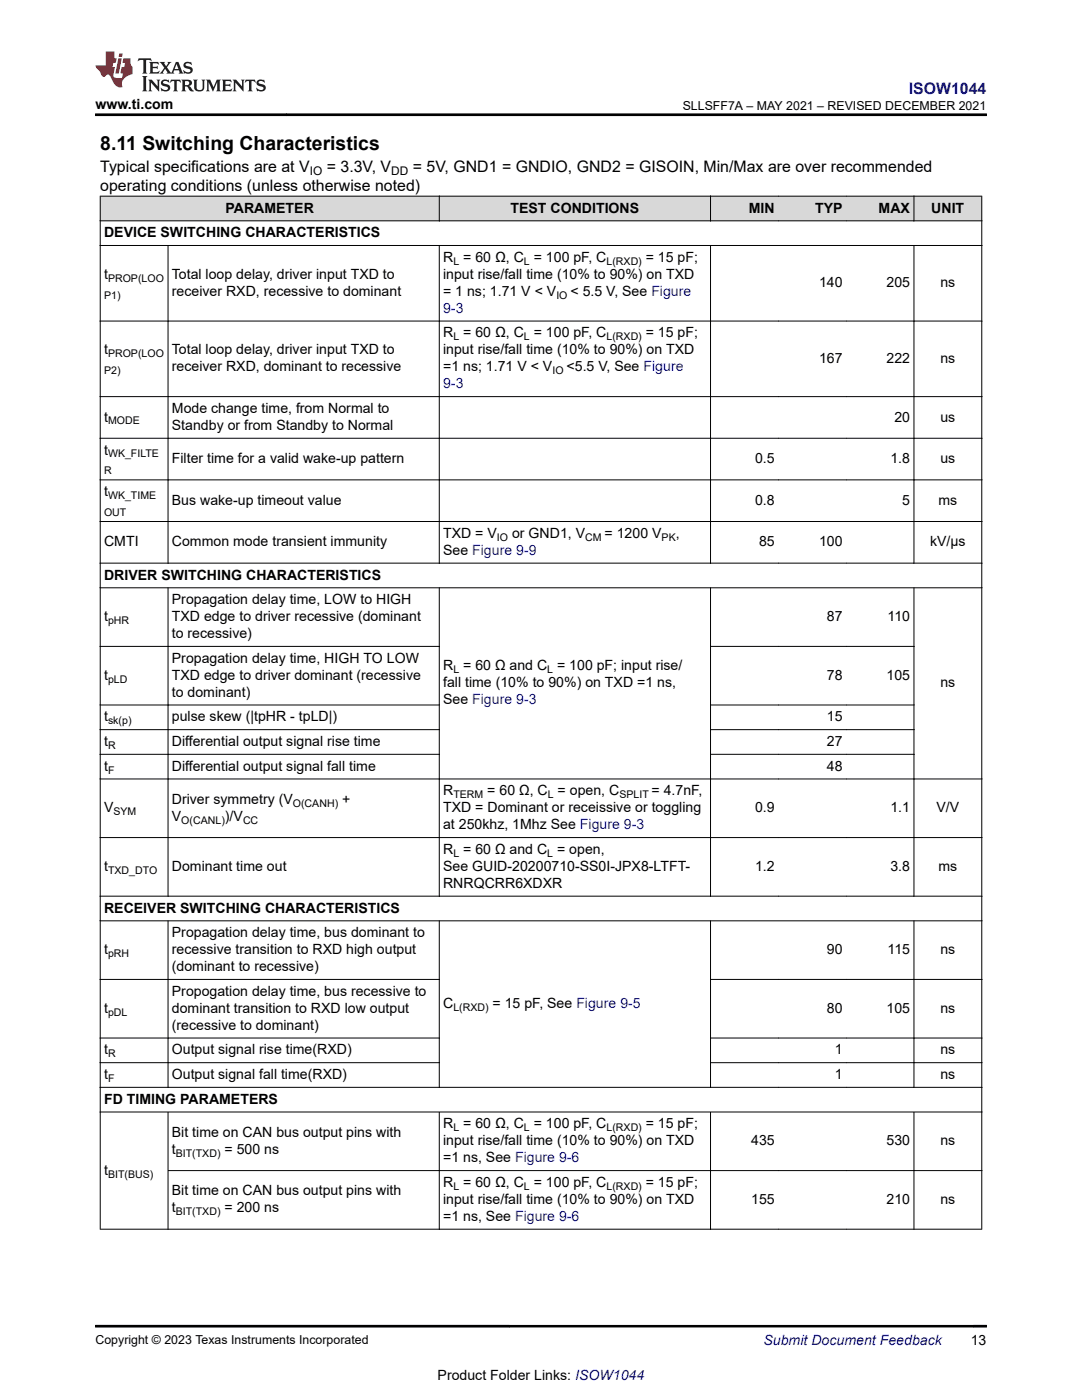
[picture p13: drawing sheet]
<svg xmlns="http://www.w3.org/2000/svg" width="216mm" height="279mm" viewBox="0 0 216 279" stroke-linecap="round" stroke-linejoin="round" font-family="sans-serif">
<defs><g id="words">
<text font-size="3.9" x="20" y="29.9">8.11 Switching Characteristics</text>
<text font-size="3.2" fill="#00f" x="181.3" y="18.7">ISOW1044</text>
<g font-size="3.2">
<text x="20" y="34.3">Typical specifications are at V</text>
<text x="65.2" y="34.3">= 3.3V, V</text>
<text x="82.4" y="34.3">= 5V, GND1 = GNDIO, GND2 = GISOIN, Min/Max are over recommended</text>
<text x="20" y="38.1">operating conditions (unless otherwise noted)</text>
</g>
<g font-size="2.8">
<text x="19.1" y="21.8">www.ti.com</text>
<text x="20.8" y="47.3">DEVICE SWITCHING CHARACTERISTICS</text>
<text x="45" y="42.4">PARAMETER</text>
<text x="101.9" y="42.4">TEST CONDITIONS</text>
<text x="149.4" y="42.4">MIN</text>
<text x="162.6" y="42.4">TYP</text>
<text x="175.3" y="42.4">MAX</text>
<text x="185.8" y="42.4">UNIT</text>
<text x="88.4" y="52.3">R = 60 Ω, C</text>
<text x="106.5" y="52.3">= 100 pF, C</text>
<text x="128.9" y="52.3">= 15 pF;</text>
<text x="20.8" y="55.7">t</text>
<text x="34.3" y="55.7">Total loop delay, driver input TXD to</text>
<text x="34.3" y="59">receiver RXD, recessive to dominant</text>
<text x="88.4" y="55.7">input rise/fall time (10% to 90%) on TXD</text>
<text x="88.4" y="59">= 1 ns; 1.71 V &lt; V</text>
<text x="113.8" y="59">&lt; 5.5 V, See Figure</text>
<text x="163.4" y="57.3">140</text>
<text x="176.9" y="57.3">205</text>
<text x="187.6" y="57.3">ns</text>
<text x="20.8" y="70.7">t</text>
<text x="34.3" y="70.7">Total loop delay, driver input TXD to</text>
<text x="88.4" y="70.7">input rise/fall time (10% to 90%) on TXD</text>
<text x="88.4" y="67.3">R = 60 Ω, C</text>
<text x="106.5" y="67.3">= 100 pF, C</text>
<text x="128.9" y="67.3">= 15 pF;</text>
<text x="34.3" y="74.1">receiver RXD, dominant to recessive</text>
<text x="88.4" y="74.1">=1 ns; 1.71 V &lt; V</text>
<text x="113.1" y="74.1">&lt;5.5 V, See Figure</text>
<text x="163.4" y="72.4">167</text>
<text x="176.9" y="72.4">222</text>
<text x="187.6" y="72.4">ns</text>
<text x="34.3" y="82.4">Mode change time, from Normal to</text>
<text x="20.8" y="84.1">t</text>
<text x="34.3" y="85.8">Standby or from Standby to Normal</text>
<text x="178.5" y="84.1">20</text>
<text x="187.6" y="84.1">us</text>
<text x="20.8" y="90.7">t</text>
<text x="34.3" y="92.4">Filter time for a valid wake-up pattern</text>
<text x="150.7" y="92.4">0.5</text>
<text x="177.7" y="92.4">1.8</text>
<text x="187.6" y="92.4">us</text>
<text x="20.8" y="99">t</text>
<text x="34.3" y="100.7">Bus wake-up timeout value</text>
<text x="150.7" y="100.7">0.8</text>
<text x="180" y="100.7">5</text>
<text x="187.3" y="100.7">ms</text>
<text x="88.4" y="107.4">TXD = V</text>
<text x="102.2" y="107.4">or GND1, V</text>
<text x="120.6" y="107.4">= 1200 V</text>
<text x="134.8" y="107.4">,</text>
<text x="20.8" y="109">CMTI</text>
<text x="34.3" y="109">Common mode transient immunity</text>
<text x="88.4" y="110.7">See Figure 9-9</text>
<text x="151.5" y="109">85</text>
<text x="163.4" y="109">100</text>
<text x="185.6" y="109">kV/µs</text>
<text x="20.8" y="115.7">DRIVER SWITCHING CHARACTERISTICS</text>
<text x="20.8" y="124">t</text>
<text x="34.3" y="120.6">Propagation delay time, LOW to HIGH</text>
<text x="34.3" y="124">TXD edge to driver recessive (dominant</text>
<text x="165" y="124">87</text>
<text x="177.1" y="124">110</text>
<text x="34.3" y="127.4">to recessive)</text>
<text x="20.8" y="135.7">t</text>
<text x="34.3" y="132.3">Propagation delay time, HIGH TO LOW</text>
<text x="34.3" y="135.7">TXD edge to driver dominant (recessive</text>
<text x="88.4" y="137.2">fall time (10% to 90%) on TXD =1 ns,</text>
<text x="88.4" y="133.8">R = 60 Ω and C</text>
<text x="111.2" y="133.8">= 100 pF; input rise/</text>
<text x="165" y="135.7">78</text>
<text x="176.9" y="135.7">105</text>
<text x="187.6" y="137.2">ns</text>
<text x="20.8" y="144">t</text>
<text x="34.3" y="139">to dominant)</text>
<text x="34.3" y="144">pulse skew (|tpHR - tpLD|)</text>
<text x="88.4" y="140.6">See Figure 9-3</text>
<text x="165" y="144">15</text>
<text x="20.8" y="148.9">t</text>
<text x="34.3" y="148.9">Differential output signal rise time</text>
<text x="165" y="148.9">27</text>
<text x="20.8" y="153.8">t</text>
<text x="34.3" y="153.8">Differential output signal fall time</text>
<text x="165" y="153.8">48</text>
<text x="34.3" y="160.4">Driver symmetry (V</text>
<text x="68.3" y="160.4">+</text>
<text x="88.4" y="158.7">R</text>
<text x="97.2" y="158.7">= 60 Ω, C</text>
<text x="111.3" y="158.7">= open, C</text>
<text x="130" y="158.7">= 4.7nF,</text>
<text x="20.8" y="162.1">V</text>
<text x="34.3" y="163.8">V</text>
<text x="44.9" y="163.8">)/V</text>
<text x="88.4" y="162.1">TXD = Dominant or receissive or toggling</text>
<text x="88.4" y="165.5">at 250khz, 1Mhz See Figure 9-3</text>
<text x="150.7" y="162.1">0.9</text>
<text x="177.7" y="162.1">1.1</text>
<text x="186.9" y="162.1">V/V</text>
<text x="20.8" y="173.8">t</text>
<text x="34.3" y="173.8">Dominant time out</text>
<text x="88.4" y="170.4">R = 60 Ω and C</text>
<text x="88.4" y="173.8">See GUID-20200710-SS0I-JPX8-LTFT-</text>
<text x="111.2" y="170.4">= open,</text>
<text x="150.7" y="173.8">1.2</text>
<text x="177.7" y="173.8">3.8</text>
<text x="187.3" y="173.8">ms</text>
<text x="88.4" y="177.2">RNRQCRR6XDXR</text>
<text x="20.8" y="182.1">RECEIVER SWITCHING CHARACTERISTICS</text>
<text x="20.8" y="190.4">t</text>
<text x="34.3" y="187">Propagation delay time, bus dominant to</text>
<text x="34.3" y="190.4">recessive transition to RXD high output</text>
<text x="165" y="190.4">90</text>
<text x="177.1" y="190.4">115</text>
<text x="187.6" y="190.4">ns</text>
<text x="34.3" y="193.8">(dominant to recessive)</text>
<text x="20.8" y="202.1">t</text>
<text x="34.3" y="198.7">Propogation delay time, bus recessive to</text>
<text x="34.3" y="202.1">dominant transition to RXD low output</text>
<text x="88.4" y="201.2">C</text>
<text x="98.3" y="201.2">= 15 pF, See Figure 9-5</text>
<text x="165" y="202.1">80</text>
<text x="176.9" y="202.1">105</text>
<text x="187.6" y="202.1">ns</text>
<text x="34.3" y="205.5">(recessive to dominant)</text>
<text x="20.8" y="210.4">t</text>
<text x="20.8" y="215.4">t</text>
<text x="34.3" y="210.4">Output signal rise time(RXD)</text>
<text x="34.3" y="215.4">Output signal fall time(RXD)</text>
<text x="166.6" y="210.4">1</text>
<text x="166.6" y="215.4">1</text>
<text x="187.6" y="210.4">ns</text>
<text x="187.6" y="215.4">ns</text>
<text x="20.8" y="220.3">FD TIMING PARAMETERS</text>
<text x="34.3" y="226.9">Bit time on CAN bus output pins with</text>
<text x="88.4" y="225.2">R = 60 Ω, C</text>
<text x="106.5" y="225.2">= 100 pF, C</text>
<text x="128.9" y="225.2">= 15 pF;</text>
<text x="34.3" y="230.3">t</text>
<text x="44.8" y="230.3">= 500 ns</text>
<text x="88.4" y="228.6">input rise/fall time (10% to 90%) on TXD</text>
<text x="88.4" y="232">=1 ns, See Figure 9-6</text>
<text x="149.9" y="228.6">435</text>
<text x="176.9" y="228.6">530</text>
<text x="187.6" y="228.6">ns</text>
<text x="20.8" y="234.4">t</text>
<text x="34.3" y="238.6">Bit time on CAN bus output pins with</text>
<text x="88.4" y="236.9">R = 60 Ω, C</text>
<text x="106.5" y="236.9">= 100 pF, C</text>
<text x="128.9" y="236.9">= 15 pF;</text>
<text x="34.3" y="242">t</text>
<text x="44.8" y="242">= 200 ns</text>
<text x="88.4" y="240.3">input rise/fall time (10% to 90%) on TXD</text>
<text x="88.4" y="243.7">=1 ns, See Figure 9-6</text>
<text x="149.9" y="240.3">155</text>
<text x="176.9" y="240.3">210</text>
<text x="187.6" y="240.3">ns</text>
<text x="193.7" y="268.5">13</text>
<text x="87.3" y="275.3">Product Folder Links: ISOW1044</text>
</g>
<g font-size="2.8" fill="#00f">
<text x="88.4" y="62.4">9-3</text>
<text x="88.4" y="77.5">9-3</text>
<text x="152.4" y="268.5">Submit Document Feedback</text>
</g>
<g font-size="2.5">
<text x="136.2" y="21.9">SLLSFF7A – MAY 2021 – REVISED DECEMBER 2021</text>
<text x="19.1" y="268.2">Copyright © 2023 Texas Instruments Incorporated</text>
</g>
<g font-size="2.4">
<text x="61.8" y="34.9">IO</text>
<text x="78.1" y="34.9">DD</text>
</g>
<g font-size="2.1">
<text x="90.5" y="52.8">L</text>
<text x="104.6" y="52.8">L</text>
<text x="121" y="52.8">L(RXD)</text>
<text x="20.8" y="59.6">P1)</text>
<text x="21.6" y="56.2">PROP(LOO</text>
<text x="111" y="59.6">IO</text>
<text x="21.6" y="71.3">PROP(LOO</text>
<text x="90.5" y="67.9">L</text>
<text x="104.6" y="67.9">L</text>
<text x="121" y="67.9">L(RXD)</text>
<text x="20.8" y="74.7">P2)</text>
<text x="110.2" y="74.7">IO</text>
<text x="21.6" y="84.7">MODE</text>
<text x="20.8" y="94.7">R</text>
<text x="21.6" y="91.3">WK_FILTE</text>
<text x="21.6" y="99.6">WK_TIME</text>
<text x="20.8" y="103">OUT</text>
<text x="99.2" y="107.9">IO</text>
<text x="116.8" y="107.9">CM</text>
<text x="132" y="107.9">PK</text>
<text x="21.6" y="124.5">pHR</text>
<text x="21.6" y="136.2">pLD</text>
<text x="90.5" y="134.4">L</text>
<text x="109.2" y="134.4">L</text>
<text x="21.6" y="144.5">sk(p)</text>
<text x="21.6" y="149.5">R</text>
<text x="21.6" y="154.4">F</text>
<text x="58.4" y="161">O(CANH)</text>
<text x="90.5" y="159.3">TERM</text>
<text x="109.3" y="159.3">L</text>
<text x="123.6" y="159.3">SPLIT</text>
<text x="22.6" y="162.7">SYM</text>
<text x="36.2" y="164.4">O(CANL)</text>
<text x="48.5" y="164.4">CC</text>
<text x="90.5" y="171">L</text>
<text x="109.2" y="171">L</text>
<text x="21.6" y="174.4">TXD_DTO</text>
<text x="21.6" y="191">pRH</text>
<text x="21.6" y="202.7">pDL</text>
<text x="90.5" y="201.8">L(RXD)</text>
<text x="21.6" y="211">R</text>
<text x="21.6" y="215.9">F</text>
<text x="90.5" y="225.8">L</text>
<text x="104.6" y="225.8">L</text>
<text x="121" y="225.8">L(RXD)</text>
<text x="35.1" y="230.8">BIT(TXD)</text>
<text x="21.6" y="235">BIT(BUS)</text>
<text x="90.5" y="237.5">L</text>
<text x="104.6" y="237.5">L</text>
<text x="121" y="237.5">L(RXD)</text>
<text x="35.1" y="242.5">BIT(TXD)</text>
</g>
</g></defs>
<g fill="#d8d8d8">
<path d="M20 39.1h175.9v5h-175.9z" fill-rule="evenodd"/>
<path d="M20.1 39.2h67.5v4.8h-67.5z" fill-rule="evenodd"/>
<path d="M87.7 39.2h54v4.8h-54z" fill-rule="evenodd"/>
<path d="M141.8 39.2h13.5v4.8h-13.5z" fill-rule="evenodd"/>
<path d="M155.3 39.2h13.5v4.8h-13.5z" fill-rule="evenodd"/>
<path d="M168.8 39.2h13.5v4.8h-13.5z" fill-rule="evenodd"/>
<path d="M182.4 39.2h13.4v4.8h-13.4z" fill-rule="evenodd"/>
</g>
<g fill="none" stroke="#000" stroke-width=".2">
<path d="M19.9 39.1h176.1M20 39.1v206.3M87.7 39.1v5M141.8 39.1v5M182.4 39.1v5M195.9 39.1v206.3M19.9 44.1h176.1M19.9 49h176.1M33.5 49v63.4M87.7 49v63.4M141.8 49v63.4M182.4 49v63.4"/>
<path d="M19.9 64.1h176.1M19.9 79.2h176.1M19.9 87.5h176.1M19.9 95.8h176.1M19.9 104.1h176.1M19.9 112.4h176.1M19.9 117.3h176.1M33.5 117.3v61.6M87.7 117.3v61.6M141.8 117.3v61.6M182.4 117.3v61.6M19.9 129h67.8"/>
<path d="M141.8 129h40.6M19.9 155.5h176.1M19.9 140.7h67.8M19.9 145.6h67.8M19.9 150.5h67.8M141.8 140.7h40.6M141.8 145.6h40.6M141.8 150.5h40.6M19.9 167.2h176.1M19.9 178.8h176.1M19.9 183.8h176.1M19.9 195.5h67.8"/>
<path d="M33.5 183.8v33.3M87.7 183.8v33.3M141.8 183.8v33.3M141.8 195.5h54.2M182.4 183.8v33.3M19.9 217h176.1M19.9 207.2h67.8M19.9 212.1h67.8M141.8 207.2h54.2M141.8 212.1h54.2M19.9 221.9h176.1M33.5 221.9v23.5"/>
<path d="M33.5 233.6h162.5M87.7 221.9v23.5M141.8 221.9v23.5M182.4 221.9v23.5M19.9 245.3h176.1"/>
</g>
<path d="M27.7 11.6l-.2 .6 .5-.2h.6v.1v2.2l-.2 .4h1l-.2-.4v-2.2v-.1h.5l.5 .2-.1-.6zM29.8 12.4l.2 .3v1.6l-.2 .4h1.9l.1-.6a1.08 1.08 0 0 1-1.3 .2v-.7h.6l.4 .2v-.7l-.4 .2h-.6v-.5l.2-.2a1 1 0 0 1 1 .3l-.1-.5zM31.8 12.4l1 1.1-1 1.2h.9l-.2-.2 .4-.8 .5 .8-.2 .2h1.6l-.2-.2 .1-.5h1l.1 .5-.1 .2h.9l-.2-.4-.8-1.9h-.5l-1 2.1-.8-1.1 .9-1h-.8l.2 .2-.5 .6-.3-.6 .1-.2zM35.2 12.8l.4 1h-.8zM36.8 12.5a.65 .65 0 0 0-.2 .7 .65 .65 0 0 0 .6 .5l.7 .1 .1 .3a.79 .79 0 0 1-.7 .4 .79 .79 0 0 1-.7-.5l.1 .7 .2-.1a.93 .93 0 0 0 1.1 0 .93 .93 0 0 0 .4-.9 1.46 1.46 0 0 0-1.2-.6l-.1-.3a1.09 1.09 0 0 1 1.2 .2l-.2-.6-.1 .1-.6-.2zM28.4 15.2l.2 .4v2.2l-.2 .4h1l-.2-.4v-2.2l.2-.4zM29.6 15.9l.2 .4v1.5l-.2 .4h.8l-.3-.4v-1.3l1.7 1.8v-2l.2-.4h-.8l.2 .2 .1 1.1-1.2-1.3zM32.3 16a.65 .65 0 0 0-.2 .8 .65 .65 0 0 0 .7 .4l.6 .2 .1 .2a.79 .79 0 0 1-.7 .4 .79 .79 0 0 1-.7-.5l.1 .7 .2-.1a.93 .93 0 0 0 1.1 .1 .93 .93 0 0 0 .4-1 1.46 1.46 0 0 0-1.2-.5l-.1-.4a1.09 1.09 0 0 1 1.2 .2l-.2-.6-.1 .1-.6-.1zM34.1 15.9l-.1 .6a.63 .63 0 0 1 .7-.3l.1 1.6-.3 .4h1l-.2-.4v-1.6a.66 .66 0 0 1 .8 .3l-.1-.6zM36.2 15.9l.2 .4v1.5l-.2 .4h.9l-.2-.2v-.7h.5l.1 .2a.79 .79 0 0 0 1.2 .6l-1-.9a.61 .61 0 0 0 .6-.6 .61 .61 0 0 0-.5-.7zM36.9 16.2h.2a.47 .47 0 0 1 .5 .1 .47 .47 0 0 1 .1 .5l-.2 .1-.6 .1zM38.5 15.9l.2 .2a2.26 2.26 0 0 0 .4 2 1.04 1.04 0 0 0 1.7-.7v-1.3l.2-.2h-.8l.2 .4v1.1a.6 .6 0 0 1-.6 .6 .6 .6 0 0 1-.6-.6v-1.1l.3-.4zM41.1 15.9l.2 .4v1.5l-.2 .4h.7l-.2-.4v-1.4l.9 1.9 .8-1.9v1.4l-.2 .4h1l-.3-.4v-1.5l.3-.4h-.8l-.7 1.5-.7-1.5zM44.3 15.9l.2 .4v1.5l-.2 .4h1.9l.1-.6a1.09 1.09 0 0 1-1.3 .2v-.7h.6l.4 .2v-.6l-.4 .2h-.6v-.6l.2-.1a1.01 1.01 0 0 1 1 .3l-.1-.6zM46.4 15.9l.3 .4v1.5l-.3 .4h.8l-.2-.4v-1.3l1.6 1.8v-2l.2-.4h-.7l.2 .2v1.1l-1.2-1.3zM49 15.9l-.1 .6a.63 .63 0 0 1 .8-.3v1.6l-.3 .4h1l-.2-.4v-1.6a.66 .66 0 0 1 .8 .3l-.1-.6zM51.4 16a.65 .65 0 0 0-.2 .8 .65 .65 0 0 0 .6 .4l.6 .2 .2 .2a.79 .79 0 0 1-.8 .4 .79 .79 0 0 1-.6-.5l.1 .7 .2-.1a.93 .93 0 0 0 1 .1 .93 .93 0 0 0 .5-1 1.46 1.46 0 0 0-1.3-.5l-.1-.4a1.09 1.09 0 0 1 1.3 .2l-.2-.6-.2 .1-.5-.1z" fill="#231f20"/>
<path d="M21.1 10.3v2.7h-2.1l.1 .4 .9 1a.95 .95 0 0 0 .9 .9 .59 .59 0 0 1 .6-.4 .59 .59 0 0 1 .5 .3l.4 .8a1.59 1.59 0 0 0 2.1 1.4 1.62 1.62 0 0 1 1-2.3l1-.3-.1-1.5a1.59 1.59 0 0 1-.4-1.7h-1.4l-.2 .9h.5l-.1 .9h-.5l-.2 .9v.3l.4 .1-.2 .9h-.6a.73 .73 0 0 1-1.1-.7l.3-1.5h-.5l.2-.9h.5l.2-.9h-.5v-1.3zM23.6 11.6l-.6 3.1h.7l.6-3.1zM23.8 10.7l-.1 .6h.7l.1-.6z" fill="#ed1c24"/>
<path d="M19 22.9h177.8M19 264.7h177.8" fill="none" stroke="#000" stroke-width=".53"/>
<use href="#words"/>
</svg>
